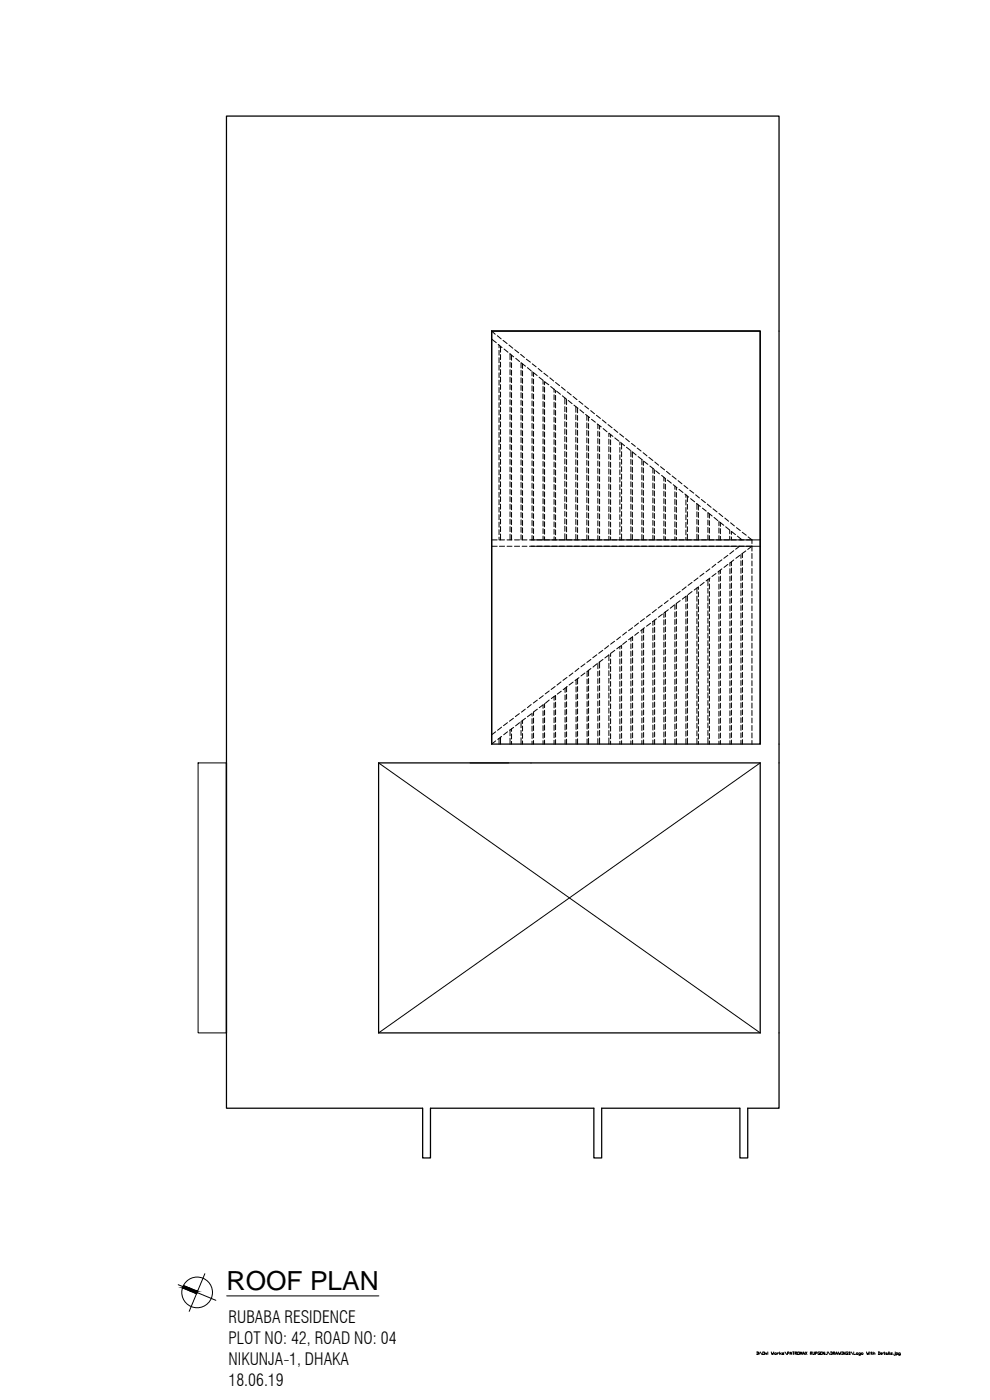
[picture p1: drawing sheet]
<svg xmlns="http://www.w3.org/2000/svg" width="297mm" height="420mm" viewBox="0 0 297 420" stroke-linecap="round" stroke-linejoin="round" font-family="sans-serif">
<defs><g id="words">
<text font-size="7.9" x="68" y="387.3">ROOF PLAN</text>
<g font-size="5.1">
<text x="68.6" y="396.9">RUBABA RESIDENCE</text>
<text x="68.6" y="403.3">PLOT NO: 42, ROAD NO: 04</text>
<text x="68.6" y="409.6">NIKUNJA-1, DHAKA</text>
<text x="68.6" y="415.8">18.06.19</text>
</g>
</g></defs>
<!-- layer: WALL -->
<path d="M147.5 99.4h80.6v123.9h-80.6zM67.9 229v-194.2h165.8v297.8h-9.4v14.9h-2.3v-14.9h-41.5v14.9h-2.3v-14.9h-49v14.9h-2.4v-14.9h-58.9v-22.6M113.6 229h114.5v81h-114.5zM147.5 223.3v-123.9h80.6v123.9M67.9 310v-81v81" fill="none" stroke="#000" stroke-width=".38"/>
<!-- layer: 0 -->
<g fill="none" stroke="#000" stroke-width=".3">
<path d="M59.4 229h8.5v81h-8.5zM141 229h11.7M227.1 405.7l.5 .2v.5l-.5 .1M227.2 405.7v.8M227.8 406v.1M227.8 406.3v.1M228.1 405.7l.5 .8M228.9 405.7h.5v.8h-.5zM229.6 406l.3 .5 .2-.5M230.4 405.7v.2M230.4 406v.5M231.4 405.7l.2 .8 .2-.4 .1 .4 .3-.8"/>
<path d="M232.4 406.1l.4-.1 .1 .4-.4 .1zM233.2 406v.5M233.7 406.1l-.3-.1-.2 .3M233.9 405.7v.8M234.2 406.3l.2 .2M234.4 406l-.5 .3M235.2 406l-.5 .1 .5 .3-.5 .1M235.5 405.7l.5 .8M236.3 406.1h.4l.1-.2-.5-.2v.8M237 406.5l.3-.8 .3 .8M237 406.3h.6M237.8 405.7h.5"/>
<path d="M238.1 405.7v.8M238.6 406.1h.4l.1-.2-.5-.2v.8M238.7 406.1l.4 .4M239.3 405.7h.5v.8h-.5zM240.1 406.5v-.8l.2 .6 .3-.6v.8M240.9 406.5l.2-.8 .3 .8M240.9 406.3h.5M241.6 405.7l.5 .8M242.1 405.7l-.5 .8M243.1 406.1h.4l.1-.2-.5-.2v.8M243.3 406.1l.3 .4M243.9 405.7l.1 .8 .4-.1v-.7"/>
<path d="M244.7 406.1h.3l.2-.2-.5-.2v.8M245.9 405.7l-.5 .2v.5l.5 .1-.1-.4M246.2 405.7h.5v.8h-.5zM247.5 405.7v.8l-.5-.8v.8M248.2 405.7v.7h-.5M248.5 405.7l.5 .8M249.2 405.7l.5 .2v.5l-.5 .1M249.4 405.7v.8M250 406.1h.4l.1-.2-.5-.2v.8M250.1 406.1l.4 .4M250.8 406.5l.2-.8 .3 .8M250.8 406.3h.5"/>
<path d="M251.5 405.7l.3 .8 .1-.4 .1 .4 .3-.8M252.5 405.7h.3M252.5 406.5h.3M252.7 405.7v.8M253.6 405.7v.8l-.6-.8v.8M254.4 405.7l-.6 .2v.5l.6 .1v-.4h-.2M255.1 405.9h-.5l.5 .5h-.5M255.4 405.7l.5 .8M256.2 405.7v.8h.5M256.9 406.1l.4-.1 .1 .4-.4 .1zM258.2 406.5l-.5-.1 .1-.4 .4 .1v.5h-.5M258.4 406.1l.4-.1 .2 .4-.4 .1z"/>
<path d="M260 405.7l.2 .8 .2-.4 .1 .4 .2-.8M261 405.7v.2M261 406v.5M261.2 406h.5M261.5 405.7v.7h.2M262 406.3l.4-.3 .1 .5M262 405.7v.8M263.5 405.7l.5 .2v.5l-.5 .1M263.7 405.7v.8M264.3 406.3h.4v-.3l-.4 .1 .1 .4h.3M265 406h.6M265.3 405.7v.7h.3"/>
<path d="M265.9 406l.3 .1-.1 .4-.3-.1zM266.2 406.4l.1 .1M266.6 405.7v.2M266.6 406v.5M266.8 405.7l.2 .8M267.7 406h-.4l-.1 .1 .5 .3-.5 .1M268 406.4v.1M268.6 406v.6h-.4M268.6 405.7v.2M268.9 406.1h.5l-.2 .4h-.3M268.9 406v.8M270.1 406.5l-.5-.1 .1-.4 .4 .1v.5h-.5"/>
</g>
<!-- layer: FLOOR CASE -->
<g fill="none" stroke="#000" stroke-width=".3">
<path d="M147.5 99.4l1.1 .9M147.5 101.8l1.4 1M149.2 100.8l1.2 .9M149.5 103.4l1.1 .9M149.7 103.5v.9M149.7 105.1v1.5M149.7 107.4v1.5M149.7 109.6v1.5M149.7 111.9v1.4M149.7 114.1v1.5M149.7 116.3v1.5M149.7 118.6v1.5"/>
<path d="M150.2 103.9v1.8M150.2 106.4v1.5M150.2 108.7v1.5M150.2 110.9v1.5M150.2 113.1v1.6M150.2 115.4v1.5M150.2 117.6v1.6M150.2 119.9v1.5M150.9 102.2l1.2 .9M151.3 104.8l1.1 .9M152.7 103.5l1.2 1M153 106.2l1.1 .9"/>
<path d="M153 106.2v1.7M153 108.7v1.5M153 110.9v1.5M153 113.2v1.5M153 115.4v1.5M153 117.6v1.6M153 119.9v1.5M153.5 106.6v1.5M153.5 108.9v1.4M153.5 111.1v1.5M153.5 113.4v1.5M153.5 115.6v1.5"/>
<path d="M153.5 117.8v1.6M154.4 104.9l1.2 1M154.7 107.5l1.2 1M156.2 106.3l1.2 1M156.3 108.8v1.6M156.3 111.1v1.5M156.3 113.4v1.5M156.3 115.6v1.5M156.3 117.8v1.6M156.5 108.9l1.2 1M156.8 109.2v1.4M156.8 111.3v1.5"/>
<path d="M156.8 113.6v1.4M156.8 115.8v1.5M156.8 118v1.5M157.9 107.8l1.2 .9M158.2 110.3l1.2 1M159.6 111.5v1.3M159.6 113.6v1.4M159.6 115.8v1.5M159.6 118.1v1.4M159.7 109.2l1.1 .9M160 111.7l1.2 1M160.1 111.9v1.1"/>
<path d="M160.1 113.8v1.4M160.1 116v1.5M160.1 118.3v1.4M161.5 110.6l1.1 .9M161.7 113.2l1.2 .9M162.9 114.2v1.1M162.9 116v1.5M162.9 118.3v1.4M163.2 112l1.2 .9M163.4 114.5v1M163.4 116.2v1.5M163.4 118.5v1.4"/>
<path d="M163.4 114.6l1.3 .9M165 113.4l1.1 .9M165.2 116l1.2 .9M166.2 116.8v.9M166.2 118.5v1.4M166.7 114.8l1.2 .9M166.7 117.1v.8M166.7 118.7v1.4M167 117.4l1.1 .9M168.5 116.2l1.1 .9M168.7 118.8l1.2 .9M169.5 119.4v1.9"/>
<path d="M170 119.8v1.7M170.2 117.6l1.2 .9M172 119l1.1 .9M149.7 120.8v1.5M149.7 123v1.6M149.7 125.3v1.5M149.7 127.6v1.5M149.7 129.8v1.5M149.7 132.1v1.4M149.7 134.3v1.5M149.7 136.5v1.5M149.7 138.8v1.5"/>
<path d="M150.2 122.2v1.4M150.2 124.4v1.5M150.2 126.6v1.5M150.2 128.9v1.4M150.2 131.1v1.5M150.2 133.3v1.6M150.2 135.6v1.5M150.2 137.8v1.6M153 122.2v1.4M153 124.4v1.5M153 126.7v1.4M153 128.9v1.4"/>
<path d="M153 131.1v1.5M153 133.4v1.5M153 135.6v1.5M153 137.8v1.6M153.5 120.1v1.5M153.5 122.3v1.5M153.5 124.6v1.5M153.5 126.9v1.4M153.5 129.1v1.4M153.5 131.3v1.5M153.5 133.6v1.4M153.5 135.8v1.5"/>
<path d="M153.5 138v1.6M156.3 120.1v1.5M156.3 122.3v1.6M156.3 124.6v1.5M156.3 126.9v1.4M156.3 129.1v1.5M156.3 131.3v1.5M156.3 133.6v1.4M156.3 135.8v1.5M156.3 138v1.6M156.8 120.3v1.5M156.8 122.5v1.6"/>
<path d="M156.8 124.8v1.5M156.8 127v1.5M156.8 129.3v1.5M156.8 131.5v1.5M156.8 133.8v1.4M156.8 136v1.5M156.8 138.2v1.5M159.6 120.3v1.5M159.6 122.5v1.6M159.6 124.8v1.5M159.6 127v1.5M159.6 129.3v1.5"/>
<path d="M159.6 131.6v1.4M159.6 133.8v1.4M159.6 136v1.5M159.6 138.3v1.4M160.1 120.5v1.5M160.1 122.7v1.5M160.1 125v1.5M160.1 127.2v1.5M160.1 129.5v1.5M160.1 131.7v1.5M160.1 134v1.4M160.1 136.2v1.5"/>
<path d="M160.1 138.5v1.4M162.9 120.5v1.5M162.9 122.7v1.5M162.9 125v1.5M162.9 127.2v1.6M162.9 129.5v1.5M162.9 131.7v1.5M162.9 134v1.5M162.9 136.2v1.5M162.9 138.5v1.4M163.4 120.7v1.5M163.4 122.9v1.5"/>
<path d="M163.4 125.2v1.5M163.4 127.4v1.5M163.4 129.6v1.6M163.4 131.9v1.5M163.4 134.2v1.5M163.4 136.4v1.5M163.4 138.7v1.4M166.2 120.7v1.5M166.2 123v1.4M166.2 125.2v1.5M166.2 127.4v1.5M166.2 129.7v1.5"/>
<path d="M166.2 131.9v1.5M166.2 134.2v1.5M166.2 136.4v1.5M166.2 138.7v1.4M166.7 120.9v1.5M166.7 123.2v1.4M166.7 125.4v1.5M166.7 127.6v1.5M166.7 129.9v1.5M166.7 132.1v1.5M166.7 134.3v1.6M166.7 136.6v1.5"/>
<path d="M166.7 138.9v1.4M169.5 122v1.5M169.5 124.2v1.6M169.5 126.5v1.5M169.5 128.8v1.5M169.5 131v1.5M169.5 133.3v1.4M169.5 135.5v1.5M169.5 137.7v1.5M169.5 140v1.5M170 122.2v1.5M170 124.4v1.6"/>
<path d="M170 126.7v1.5M170 128.9v1.6M170 131.2v1.5M170 133.5v1.4M170 135.7v1.5M170 137.9v1.5M170.5 120.2l1.1 .9M172.2 121.6l1.2 .9M172.8 122.1v1.6M172.8 124.5v1.5M172.8 126.7v1.5M172.8 128.9v1.6"/>
<path d="M172.8 131.2v1.5M172.8 133.5v1.4M172.8 135.7v1.5M172.8 138v1.4M173.3 122.5v1.4M173.3 124.7v1.5M173.3 126.9v1.5M173.3 129.1v1.6M173.3 131.4v1.5M173.3 133.6v1.5M173.3 135.9v1.5M173.3 138.2v1.4"/>
<path d="M173.7 120.4l1.2 .9M174 123l1.1 .9M175.5 121.8l1.1 .9M175.7 124.4l1.2 .9M176.1 124.7v1.5M176.1 126.9v1.5M176.1 129.1v1.6M176.1 131.4v1.5M176.1 133.6v1.6M176.1 135.9v1.5M176.1 138.2v1.4M176.6 125.1v1.2"/>
<path d="M176.6 127.1v1.5M176.6 129.3v1.6M176.6 131.6v1.5M176.6 133.8v1.6M176.6 136.1v1.5M176.6 138.3v1.5M177.2 123.2l1.2 1M177.5 125.8l1.1 .9M178.9 124.6l1.2 1M179.2 127.2l1.2 .9M179.4 127.4v1.2M179.4 129.4v1.5"/>
<path d="M179.4 131.6v1.5M179.4 133.8v1.6M179.4 136.1v1.5M179.4 138.3v1.5M179.9 127.7v1.1M179.9 129.6v1.4M179.9 131.8v1.5M179.9 134v1.6M179.9 136.3v1.5M179.9 138.5v1.5M180.7 126l1.2 1M181 128.6l1.1 1"/>
<path d="M182.4 127.4l1.2 1M182.7 131.8v1.5M182.7 134v1.6M182.7 136.3v1.5M182.7 138.5v1.6M183.2 130.4v.8M183.2 132v1.5M183.2 134.2v1.5M183.2 136.5v1.5M183.2 138.7v1.6M183.9 131l-1.1-1-.1 1M184.2 128.8l1.2 1"/>
<path d="M184.5 131.4l1.2 1M185.9 130.2l1.2 1M186 132.6v.9M186 134.3v1.4M186 136.5v1.5M186 138.7v1.6M186.2 132.8l1.2 1M186.5 133v1.8M186.5 135.6v1.5M186.5 137.8v1.5M187.7 131.6l1.1 1M188 134.2l1.2 1"/>
<path d="M189.3 135.3v1.8M189.3 137.8v1.5M189.5 133.1l1.1 .9M189.7 135.6l1.2 1M189.7 135.7v1.6M189.7 138v1.5M191.2 134.5l1.1 .9M191.5 137l1.2 1-.1 1.5M193 135.9l1.1 .9M193 138.3v1.4M193.2 138.5l1.2 .9M194.7 137.3l1.2 .9"/>
<path d="M195 139.9l1.2 .9M196.5 138.7l1.1 .9M149.7 141v1.5M149.7 143.2v1.6M149.7 145.5v1.5M149.7 147.7v1.6M149.7 150v1.5M149.7 152.3v1.4M149.7 154.5v1.5M149.7 156.7v1.5M149.7 159v1.4M150.2 140.1v1.5"/>
<path d="M150.2 142.3v1.5M150.2 144.6v1.5M150.2 146.8v1.5M150.2 149.1v1.4M150.2 151.3v1.5M150.2 153.5v1.5M150.2 155.8v1.5M150.2 158v1.6M153 140.1v1.5M153 142.3v1.5M153 144.6v1.5M153 146.9v1.4"/>
<path d="M153 149.1v1.4M153 151.3v1.5M153 153.6v1.4M153 155.8v1.5M153 158v1.6M153.5 140.3v1.5M153.5 142.5v1.5M153.5 144.8v1.5M153.5 147v1.5M153.5 149.3v1.4M153.5 151.5v1.5M153.5 153.8v1.4"/>
<path d="M153.5 156v1.5M153.5 158.2v1.5M156.3 140.3v1.5M156.3 142.5v1.6M156.3 144.8v1.5M156.3 147v1.5M156.3 149.3v1.5M156.3 151.5v1.5M156.3 153.8v1.4M156.3 156v1.5M156.3 158.2v1.5M156.8 140.5v1.5"/>
<path d="M156.8 142.7v1.6M156.8 144.9v1.6M156.8 147.2v1.5M156.8 149.5v1.5M156.8 151.7v1.5M156.8 154v1.4M156.8 156.2v1.5M156.8 158.4v1.5M159.6 140.5v1.5M159.6 142.7v1.6M159.6 145v1.5M159.6 147.2v1.5"/>
<path d="M159.6 149.5v1.5M159.6 151.7v1.5M159.6 154v1.4M159.6 156.2v1.5M159.6 158.5v1.4M160.1 140.7v1.5M160.1 142.9v1.5M160.1 145.2v1.5M160.1 147.4v1.5M160.1 149.6v1.6M160.1 151.9v1.5M160.1 154.2v1.4"/>
<path d="M160.1 156.4v1.5M160.1 158.7v1.4M162.9 140.7v1.5M162.9 142.9v1.5M162.9 145.2v1.5M162.9 147.4v1.5M162.9 149.6v1.6M162.9 151.9v1.5M162.9 154.2v1.5M162.9 156.4v1.5M162.9 158.7v1.4M163.4 140.9v1.5"/>
<path d="M163.4 143.1v1.5M163.4 145.4v1.5M163.4 147.6v1.5M163.4 149.8v1.6M163.4 152.1v1.5M163.4 154.3v1.6M163.4 156.6v1.5M163.4 158.9v1.4M166.2 140.9v1.5M166.2 143.2v1.4M166.2 145.4v1.5M166.2 147.6v1.5"/>
<path d="M166.2 149.9v1.5M166.2 152.1v1.5M166.2 154.3v1.6M166.2 156.6v1.5M166.2 158.9v1.4M166.7 141.1v1.5M166.7 143.4v1.4M166.7 145.6v1.4M166.7 147.8v1.5M166.7 150.1v1.5M166.7 152.3v1.5M166.7 154.5v1.6"/>
<path d="M166.7 156.8v1.5M166.7 159v1.5M169.5 142.2v1.5M169.5 144.4v1.6M169.5 146.7v1.5M169.5 148.9v1.6M169.5 151.2v1.5M169.5 153.5v1.4M169.5 155.7v1.5M169.5 157.9v1.5M170 140.2v1.4M170 142.4v1.5"/>
<path d="M170 144.6v1.6M170 146.9v1.5M170 149.1v1.6M170 151.4v1.5M170 153.6v1.5M170 155.9v1.5M170 158.1v1.5M172.8 140.2v1.4M172.8 142.4v1.5M172.8 144.7v1.5M172.8 146.9v1.5M172.8 149.1v1.6"/>
<path d="M172.8 151.4v1.5M172.8 153.6v1.5M172.8 155.9v1.5M172.8 158.2v1.4M173.3 140.4v1.4M173.3 142.6v1.5M173.3 144.9v1.4M173.3 147.1v1.5M173.3 149.3v1.6M173.3 151.6v1.5M173.3 153.8v1.5M173.3 156.1v1.5"/>
<path d="M173.3 158.3v1.5M176.1 140.4v1.5M176.1 142.6v1.5M176.1 144.9v1.4M176.1 147.1v1.5M176.1 149.3v1.6M176.1 151.6v1.5M176.1 153.8v1.6M176.1 156.1v1.5M176.1 158.3v1.5M176.6 140.6v1.5M176.6 142.8v1.5"/>
<path d="M176.6 145.1v1.4M176.6 147.3v1.5M176.6 149.5v1.5M176.6 151.8v1.5M176.6 154v1.6M176.6 156.3v1.5M176.6 158.5v1.5M179.4 140.6v1.5M179.4 142.9v1.4M179.4 145.1v1.4M179.4 147.3v1.5M179.4 149.6v1.4"/>
<path d="M179.4 151.8v1.5M179.4 154v1.6M179.4 156.3v1.5M179.4 158.5v1.5M179.9 140.8v1.5M179.9 143v1.5M179.9 145.3v1.4M179.9 147.5v1.5M179.9 149.8v1.4M179.9 152v1.5M179.9 154.2v1.5M179.9 156.5v1.5"/>
<path d="M179.9 158.7v1.5M182.7 140.8v1.5M182.7 143v1.5M182.7 145.3v1.5M182.7 147.5v1.5M182.7 149.8v1.4M182.7 152v1.5M182.7 154.2v1.5M182.7 156.5v1.5M182.7 158.7v1.6M183.2 140.9v1.6M183.2 143.2v1.5"/>
<path d="M183.2 145.5v1.5M183.2 147.7v1.5M183.2 150v1.4M183.2 152.2v1.5M183.2 154.4v1.5M183.2 156.7v1.5M183.2 158.9v1.5M186 141v1.5M186 143.2v1.5M186 145.5v1.5M186 147.7v1.5M186 150v1.4"/>
<path d="M186 152.2v1.5M186 154.5v1.4M186 156.7v1.5M186 158.9v1.5M186.5 140.1v1.4M186.5 142.3v1.5M186.5 144.6v1.4M186.5 146.8v1.5M186.5 149v1.5M186.5 151.3v1.5M186.5 153.5v1.5M186.5 155.7v1.6"/>
<path d="M186.5 158v1.5M189.3 140.1v1.5M189.3 142.3v1.5M189.3 144.6v1.4M189.3 146.8v1.5M189.3 149v1.5M189.3 151.3v1.5M189.3 153.5v1.5M189.3 155.7v1.6M189.3 158v1.5M189.7 140.3v1.5M189.7 142.5v1.5"/>
<path d="M189.7 144.8v1.4M189.7 147v1.5M189.7 149.2v1.5M189.7 151.5v1.5M189.7 153.7v1.5M189.7 155.9v1.6M189.7 158.2v1.5M192.6 140.3v1.5M192.6 142.5v1.5M192.6 144.8v1.4M192.6 147v1.5M192.6 149.3v1.4"/>
<path d="M192.6 151.5v1.5M192.6 153.7v1.5M192.6 156v1.5M192.6 158.2v1.5M193 140.4v1.6M193 142.7v1.5M193 144.9v1.5M193 147.2v1.5M193 149.5v1.4M193 151.7v1.4M193 153.9v1.5M193 156.2v1.4"/>
<path d="M193 158.4v1.5M195.9 140.6v1.4M195.9 142.7v1.5M195.9 144.9v1.6M195.9 147.2v1.5M195.9 149.5v1.4M195.9 151.7v1.5M195.9 153.9v1.5M195.9 156.2v1.4M195.9 158.4v1.5M196.3 140.9v1.3M196.3 142.9v1.5"/>
<path d="M196.3 145.1v1.6M196.3 147.4v1.5M196.3 149.6v1.5M196.3 151.9v1.5M196.3 154.1v1.5M196.3 156.4v1.4M196.3 158.6v1.5M196.7 141.3l1.2 .9M198.2 140.1l1.2 .9M198.5 142.7l1.1 .9v1M199.2 143.2v1.2M199.2 145.1v1.6"/>
<path d="M199.2 147.4v1.5M199.2 149.6v1.5M199.2 151.9v1.5M199.2 154.2v1.4M199.2 156.4v1.4M199.2 158.6v1.5M199.6 145.3v1.6M199.6 147.6v1.5M199.6 149.8v1.5M199.6 152.1v1.5M199.6 154.3v1.5M199.6 156.6v1.4"/>
<path d="M199.6 158.8v1.5M200 141.5l1.1 .9M200.2 144.1l1.2 .9M201.7 142.9l1.2 .9M202 145.5l1.1 .9M202.5 145.9v1M202.5 147.6v1.5M202.5 149.8v1.6M202.5 152.1v1.5M202.5 154.3v1.5M202.5 156.6v1.5M202.5 158.8v1.5"/>
<path d="M202.9 146.3v.7M202.9 147.8v1.5M202.9 150v1.6M202.9 152.3v1.5M202.9 154.5v1.5M202.9 156.8v1.5M202.9 159v1.5M203.5 144.3l1.1 .9M203.7 146.9l1.2 .9M205.2 145.7l1.2 .9M205.5 148.3l1.1 .9M205.8 148.5v.8"/>
<path d="M205.8 150v1.6M205.8 152.3v1.5M205.8 154.5v1.5M205.8 156.8v1.5M205.8 159v1.5M206.2 148.9v1.7M206.2 151.4v1.4M206.2 153.6v1.5M206.2 155.9v1.4M206.2 158.1v1.5M206.9 147.1l1.3 .9M207.2 149.6l1.2 1"/>
<path d="M208.7 148.5l1.2 1M209 151.1l1.1 .9M209.1 151.2v1.7M209.1 153.6v1.5M209.1 155.9v1.4M209.1 158.1v1.5M209.6 151.6v1.5M209.6 153.8v1.5M209.6 156.1v1.4M209.6 158.3v1.5M210.4 149.9l1.2 1M210.8 152.5l1.1 .9"/>
<path d="M212.2 151.3l1.2 1M212.4 153.8v1.5M212.4 156.1v1.4M212.4 158.3v1.5M212.5 153.9l1.2 1M212.9 154.2v1.3M212.9 156.3v1.4M212.9 158.5v1.5M213.9 152.7l1.2 .9M214.2 155.3l1.2 1M215.7 154.1l1.2 .9M215.7 156.4v1.4"/>
<path d="M215.7 158.5v1.5M216 156.7l1.2 .9M216.2 156.8v1.2M216.2 158.7v1.5M217.5 155.5l1.1 .9M217.7 158.1l1.2 .9M218.9 159.1v1.1M219.2 156.9l1.1 .9M221 158.3l1.1 .9M222.7 159.7l1.2 .9M147.5 163.9h1.7M147.5 162h1.7"/>
<path d="M149.7 161.2v.8M149.9 163.9h1.5M149.9 162h1.5M150.2 160.3v1.7M152.1 163.9h1.5M152.1 162h1.5M153 160.3v1.7M153.5 160.5v1.5M154.4 163.9h1.5M154.4 162h1.5M156.3 160.5v1.5M156.7 163.9h1.4"/>
<path d="M156.7 162h1.4M156.8 160.7v1.3M158.9 163.9h69.2M158.9 162h69.2M159.6 160.7v1.3M160.1 160.9v1.1M162.9 160.9v1.1M163.4 161.1v.9M166.2 161.1v.9M166.7 161.3v.7M169.5 160.2v1.8M170 160.4v1.6"/>
<path d="M172.8 160.4v1.6M173.3 160.6v1.4M176.1 160.6v1.4M176.6 160.8v1.2M179.4 160.8v1.2M179.9 161v1M182.7 161v1M183.2 161.1v.9M186 161.2v.8M186.5 160.3v1.7M189.3 160.3v1.7M189.7 160.4v1.6"/>
<path d="M192.6 160.4v1.6M193 160.6v1.4M195.9 160.6v1.4M196.3 160.8v1.2M199.2 160.9v1.1M199.6 161.1v.9M202.2 178.9l-1.1 .8M202.5 161.1v.9M202.9 161.3v.7M204.1 177.5l-1.2 .9M205.8 161.3v.7M205.8 179v1.6"/>
<path d="M205.9 178.9l-1.2 .9M205.9 176.1l-1.2 1M206.2 160.3v1.7M206.2 178.6v1.8M207.6 177.5l-1.1 .9M207.6 174.8l-1.2 .9M209.1 160.3v1.7M209.1 176.4v1.8M209.1 178.9v1.5M209.4 173.5l-1.2 .8M209.5 176.2l-1.2 .9M209.6 160.5v1.5"/>
<path d="M209.6 176.1v.8M209.6 177.7v1.4M209.6 179.9v1.5M211.2 172.1l-1.2 .9M211.3 174.8l-1.2 .9M212.4 160.6v1.4M212.4 174v1.8M212.4 176.6v1.4M212.4 178.8v1.5M212.9 160.8v1.2M212.9 173.6v.9M212.9 175.2v1.6"/>
<path d="M212.9 177.5v1.5M212.9 179.7v1.6M213 170.7l-1.2 .9M213 173.5l-1.2 .8M214.8 169.3l-1.2 1M214.8 172.1l-1.2 .9M215.7 160.8v1.2M215.7 171.4v.9M215.7 173.1v1.4M215.7 175.3v1.5M215.7 177.5v1.5M215.7 179.8v1.5"/>
<path d="M216.2 161v1M216.2 171.1v1M216.2 172.9v1.4M216.2 175.1v1.5M216.2 177.4v1.5M216.2 179.6v1.5M216.6 170.7l-1.2 1M216.6 168l-1.2 .9M218.4 169.4l-1.2 .9M218.4 166.7l-1.2 .9M218.9 161v1M219 170.7v1.5"/>
<path d="M219 173v1.4M219 175.2v1.5M219 177.4v1.5M219 179.7v1.4M219.5 160.4v-.9l1.2 .9M219.5 161.1v.9M219.5 168.6v1.2M219.5 170.5v1.5M219.5 172.8v1.4M219.5 175v1.5M219.5 177.2v1.5M219.5 179.5v1.5"/>
<path d="M220.2 168.1l-1.2 .9v.9M220.2 165.3l-1.3 .9M221.2 160.9l1.4 1.1M221.9 163.9l-1.2 .9M222 166.7l-1.2 .9M222.3 161.8v.2M222.3 166.4v1.2M222.3 168.3v1.5M222.3 170.5v1.6M222.3 172.8v1.5M222.3 175v1.5M222.3 177.3v1.5"/>
<path d="M222.3 179.6v1.4M222.8 166.1v1.3M222.8 168.1v1.6M222.8 170.3v1.6M222.8 172.6v1.5M222.8 174.9v1.5M222.8 177.1v1.5M222.8 179.4v1.4M223.8 165.3l-1.2 .9M224.5 161.1l1.1 .9v1.1M225.6 163.9v1.5M225.6 166.1v1.5"/>
<path d="M225.6 168.4v1.4M225.6 170.6v1.5M225.6 172.8v1.5M225.6 175.1v1.5M225.6 177.3v1.6M225.6 179.6v1.5M225.6 163.9l-1.3 1M175.5 199.2l-1.2 .9M177.3 197.9l-1.2 .9M179.1 199.2l-1.2 1M179.1 196.5l-1.2 .9M179.4 199.1v1.6"/>
<path d="M179.9 198.7v1.8M180.8 195.2l-1.2 .9M180.9 197.9l-1.2 .9M182.6 193.8l-1.2 .9M182.7 196.5v1.8M182.7 199.1v1.5M182.7 196.6l-1.2 .9M183.2 196.1v.9M183.2 197.8v1.4M184.4 192.4l-1.2 .9M184.5 195.2l-1.2 .9M186 194v.8"/>
<path d="M186 195.6v1.5M186 197.8v1.5M186.2 191.1l-1.2 .9M186.2 193.8l-1.2 .9M186.5 193.7v.9M186.5 195.4v1.5M186.5 197.7v1.4M186.5 199.9v1.4M188 189.7l-1.2 .9M188 192.4l-1.2 1M188.6 192l1.2-.9v1.2M189.3 191.5v.9"/>
<path d="M189.3 193.2v1.5M189.3 195.4v1.6M189.3 197.7v1.5M189.3 199.9v1.5M189.8 193v1.5M189.8 195.2v1.6M189.8 197.5v1.5M189.8 199.7v1.5M189.8 188.4l-1.2 .9M191.6 189.8l-1.2 .9M191.6 187l-1.2 .9M192.6 189v1"/>
<path d="M192.6 190.8v1.5M192.6 193.1v1.4M192.6 195.3v1.5M192.6 197.5v1.6M192.6 199.8v1.5M193.1 188.6v1.3M193.1 190.6v1.5M193.1 192.9v1.5M193.1 195.1v1.5M193.1 197.3v1.6M193.1 199.6v1.5M193.4 188.4l-1.2 .9"/>
<path d="M193.4 185.7l-1.2 .8M195.1 184.3l-1.2 .9M195.2 187l-1.2 .9M195.9 186.5v1.2M195.9 188.4v1.5M195.9 190.7v1.5M195.9 192.9v1.5M195.9 195.2v1.4M195.9 197.4v1.5M195.9 199.6v1.5M196.4 186.1v1.4M196.4 188.3v1.5"/>
<path d="M196.4 190.5v1.5M196.4 192.8v1.4M196.4 195v1.5M196.4 197.2v1.5M196.4 199.5v1.5M196.9 182.9l-1.2 1M197 185.7l-1.2 .9M198.7 181.6l-1.2 .9M198.8 184.3l-1.3 .9M199.2 184v1.3M199.2 186v1.6M199.2 188.3v1.5"/>
<path d="M199.2 190.5v1.6M199.2 192.8v1.5M199.2 195.1v1.4M199.2 197.3v1.5M199.2 199.5v1.5M199.6 183.6v1.5M199.6 185.9v1.5M199.6 188.1v1.5M199.6 190.4v1.5M199.6 192.6v1.5M199.6 194.9v1.4M199.6 197.1v1.5"/>
<path d="M199.6 199.4v1.4M200.5 180.3l-1.2 .8M200.5 183l-1.2 .9M202.3 181.6l-1.2 .9M202.5 181.5v1.4M202.5 183.7v1.5M202.5 185.9v1.5M202.5 188.2v1.5M202.5 190.4v1.5M202.5 192.6v1.6M202.5 194.9v1.5M202.5 197.1v1.6"/>
<path d="M202.5 199.4v1.5M202.9 181.1v1.6M202.9 183.5v1.5M202.9 185.8v1.4M202.9 188v1.5M202.9 190.2v1.5M202.9 192.5v1.5M202.9 194.7v1.5M202.9 197v1.5M202.9 199.2v1.5M204.1 180.3l-1.2 .8M205.8 181.3v1.5"/>
<path d="M205.8 183.6v1.4M205.8 185.8v1.5M205.8 188.1v1.4M205.8 190.3v1.4M205.8 192.5v1.5M205.8 194.8v1.5M205.8 197v1.5M205.8 199.2v1.6M206.2 181.1v1.5M206.2 183.4v1.5M206.2 185.6v1.5M206.2 187.9v1.4"/>
<path d="M206.2 190.1v1.5M206.2 192.3v1.5M206.2 194.6v1.5M206.2 196.8v1.6M206.2 199.1v1.5M209.1 181.2v1.5M209.1 183.4v1.5M209.1 185.7v1.5M209.1 187.9v1.5M209.1 190.2v1.4M209.1 192.4v1.5M209.1 194.7v1.4"/>
<path d="M209.1 196.9v1.5M209.1 199.1v1.5M209.6 182.1v1.5M209.6 184.4v1.4M209.6 186.6v1.5M209.6 188.8v1.6M209.6 191.1v1.5M209.6 193.3v1.6M209.6 195.6v1.5M209.6 197.8v1.5M212.4 181v1.5M212.4 183.3v1.5"/>
<path d="M212.4 185.5v1.5M212.4 187.7v1.6M212.4 190v1.5M212.4 192.3v1.5M212.4 194.5v1.5M212.4 196.8v1.4M212.4 199v1.5M212.9 182v1.5M212.9 184.3v1.4M212.9 186.5v1.5M212.9 188.7v1.5M212.9 191v1.4"/>
<path d="M212.9 193.2v1.5M212.9 195.4v1.6M212.9 197.7v1.5M212.9 199.9v1.6M215.7 182v1.6M215.7 184.3v1.5M215.7 186.5v1.5M215.7 188.8v1.5M215.7 191v1.5M215.7 193.3v1.4M215.7 195.5v1.5M215.7 197.7v1.5"/>
<path d="M216.2 181.8v1.6M216.2 184.1v1.5M216.2 186.4v1.4M216.2 188.6v1.5M216.2 190.9v1.4M216.2 193.1v1.4M216.2 195.3v1.5M216.2 197.6v1.5M216.2 199.8v1.5M219 181.9v1.5M219 184.1v1.6M219 186.4v1.5"/>
<path d="M219 188.6v1.6M219 190.9v1.5M219 193.1v1.5M219 195.4v1.5M219 197.6v1.5M219 199.9v1.4M219.5 181.7v1.5M219.5 183.9v1.6M219.5 186.2v1.5M219.5 188.4v1.6M219.5 190.7v1.5M219.5 193v1.4"/>
<path d="M219.5 195.2v1.5M219.5 197.4v1.5M219.5 199.7v1.4M222.3 181.8v1.4M222.3 184v1.5M222.3 186.3v1.4M222.3 188.5v1.5M222.3 190.7v1.6M222.3 193v1.5M222.3 195.2v1.5M222.3 197.5v1.5M222.3 199.7v1.5"/>
<path d="M222.8 181.6v1.5M222.8 183.8v1.5M222.8 186.1v1.5M222.8 188.3v1.5M222.8 190.5v1.6M222.8 192.8v1.5M222.8 195.1v1.5M222.8 197.3v1.5M222.8 199.6v1.4M225.6 181.8v1.5M225.6 184.1v1.5M225.6 186.3v1.5"/>
<path d="M225.6 188.6v1.4M225.6 190.8v1.5M225.6 193v1.5M225.6 195.3v1.5M225.6 197.5v1.6M225.6 199.7v1.6M148.7 219.6l-1.2 .9M150.5 218.2l-1.2 1M152.3 219.6l-1.2 .9M152.3 216.9l-1.2 .9M153 219.1v1.7M153.5 218.7v.8"/>
<path d="M154.1 215.6l-1.3 .9M154.1 218.3l-1.2 .9M155.8 214.2l-1.2 .9M155.9 216.9l-1.2 .9M156.3 216.6v1.8M156.3 219.2v1.5M156.8 216.2v.9M156.8 217.9v1.5M157.6 212.8l-1.1 .9M157.7 215.6l-1.2 .9M159.4 211.4l-1.2 1M159.4 214.2l-1.2 .9"/>
<path d="M159.6 214v.9M159.6 215.7v1.5M159.6 217.9v1.5M160.1 213.7v1M160.1 215.5v1.5M160.1 217.8v1.4M161.2 212.8l-1.2 .9M161.2 210.1l-1.2 .9M162.9 211.6v1M162.9 213.3v1.5M162.9 215.6v1.4M162.9 217.8v1.5"/>
<path d="M163 211.5l-1.2 .9M163 208.8l-1.2 .9M163.4 211.2v1.2M163.4 213.1v1.5M163.4 215.4v1.5M163.4 217.6v1.5M163.4 219.9v1.4M164.8 210.1l-1.2 1M164.8 207.4l-1.2 .9M166.2 209v1.2M166.2 210.9v1.5M166.2 213.2v1.5"/>
<path d="M166.2 215.4v1.5M166.2 217.7v1.5M166.2 219.9v1.5M166.6 206l-1.2 .9M166.6 208.8l-1.2 .9M166.7 208.7v1.3M166.7 210.7v1.6M166.7 213v1.5M166.7 215.2v1.6M166.7 217.5v1.5M166.7 219.8v1.4M168.3 204.6l-1.2 1"/>
<path d="M168.4 207.4l-1.2 .9M169.5 206.5v1.3M169.5 208.6v1.4M169.5 210.8v1.5M169.5 213v1.5M169.5 215.3v1.5M169.5 217.5v1.6M169.5 219.8v1.5M170 206.2v1.4M170 208.4v1.4M170 210.6v1.5M170 212.9v1.5"/>
<path d="M170 215.1v1.5M170 217.3v1.6M170 219.6v1.5M170.1 203.3l-1.2 .9M170.2 206l-1.2 1M171.9 202l-1.1 .9M172 204.7l-1.2 .9M172.8 204.1v1.4M172.8 206.2v1.5M172.8 208.4v1.5M172.8 210.7v1.5M172.8 212.9v1.5"/>
<path d="M172.8 215.2v1.4M172.8 217.4v1.5M172.8 219.6v1.5M173.3 203.7v1.6M173.3 206v1.5M173.3 208.3v1.4M173.3 210.5v1.5M173.3 212.8v1.4M173.3 215v1.5M173.3 217.2v1.5M173.3 219.5v1.5M173.7 200.6l-1.2 .9"/>
<path d="M173.7 203.4l-1.2 .9M175.5 202l-1.2 .9M176.1 203.8v1.5M176.1 206v1.6M176.1 208.3v1.5M176.1 210.5v1.6M176.1 212.8v1.5M176.1 215.1v1.4M176.1 217.3v1.5M176.1 219.5v1.5M176.6 201.1v1.8M176.6 203.6v1.5"/>
<path d="M176.6 205.8v1.6M176.6 208.1v1.5M176.6 210.4v1.5M176.6 212.6v1.5M176.6 214.9v1.4M176.6 217.1v1.5M176.6 219.3v1.5M177.3 200.6l-1.2 .9v1.6M179.4 201.5v1.4M179.4 203.7v1.4M179.4 205.9v1.5M179.4 208.2v1.5"/>
<path d="M179.4 210.4v1.5M179.4 212.6v1.6M179.4 214.9v1.5M179.4 217.1v1.5M179.4 219.4v1.5M179.9 201.3v1.4M179.9 203.5v1.5M179.9 205.7v1.5M179.9 208v1.5M179.9 210.2v1.6M179.9 212.4v1.6M179.9 214.7v1.5"/>
<path d="M179.9 217v1.5M179.9 219.2v1.5M182.7 201.3v1.5M182.7 203.6v1.4M182.7 205.8v1.5M182.7 208v1.5M182.7 210.3v1.5M182.7 212.5v1.5M182.7 214.7v1.6M182.7 217v1.5M182.7 219.2v1.6M183.2 200v1.5"/>
<path d="M183.2 202.2v1.6M183.2 204.5v1.5M183.2 206.7v1.6M183.2 209v1.5M183.2 211.2v1.5M183.2 213.5v1.5M183.2 215.7v1.5M183.2 218v1.4M186 200.1v1.4M186 202.3v1.5M186 204.5v1.5M186 206.8v1.5"/>
<path d="M186 209v1.5M186 211.2v1.6M186 213.5v1.5M186 215.8v1.5M186 218v1.5M186.5 202.1v1.5M186.5 204.4v1.4M186.5 206.6v1.5M186.5 208.8v1.6M186.5 211.1v1.5M186.5 213.3v1.5M186.5 215.6v1.5"/>
<path d="M186.5 217.8v1.5M189.3 202.2v1.5M189.3 204.4v1.5M189.3 206.7v1.4M189.3 208.9v1.5M189.3 211.1v1.5M189.3 213.4v1.5M189.3 215.6v1.5M189.3 217.8v1.6M189.8 202v1.5M189.8 204.2v1.5M189.8 206.5v1.4"/>
<path d="M189.8 208.7v1.5M189.8 211v1.4M189.8 213.2v1.5M189.8 215.4v1.6M189.8 217.7v1.5M189.8 219.9v1.5M192.6 202v1.5M192.6 204.3v1.5M192.6 206.5v1.5M192.6 208.8v1.4M192.6 211v1.5M192.6 213.3v1.4"/>
<path d="M192.6 215.5v1.5M192.6 217.7v1.5M193.1 201.8v1.6M193.1 204.1v1.5M193.1 206.4v1.4M193.1 208.6v1.5M193.1 210.8v1.5M193.1 213.1v1.4M193.1 215.3v1.5M193.1 217.5v1.6M193.1 219.8v1.5M195.9 201.9v1.5"/>
<path d="M195.9 204.1v1.6M195.9 206.4v1.5M195.9 208.6v1.5M195.9 210.9v1.5M195.9 213.1v1.5M195.9 215.4v1.4M195.9 217.6v1.5M195.9 219.9v1.4M196.4 201.7v1.5M196.4 203.9v1.6M196.4 206.2v1.5M196.4 208.4v1.6"/>
<path d="M196.4 210.7v1.5M196.4 213v1.4M196.4 215.2v1.5M196.4 217.4v1.5M196.4 219.7v1.4M199.2 201.8v1.4M199.2 204v1.5M199.2 206.2v1.6M199.2 208.5v1.5M199.2 210.7v1.6M199.2 213v1.5M199.2 215.2v1.5"/>
<path d="M199.2 217.5v1.5M199.2 219.7v1.5M199.6 201.6v1.5M199.6 203.8v1.5M199.6 206.1v1.5M199.6 208.3v1.5M199.6 210.5v1.6M199.6 212.8v1.5M199.6 215.1v1.5M199.6 217.3v1.5M199.6 219.6v1.4M202.5 201.7v1.4"/>
<path d="M202.5 203.9v1.5M202.5 206.1v1.5M202.5 208.4v1.4M202.5 210.6v1.5M202.5 212.8v1.6M202.5 215.1v1.5M202.5 217.3v1.6M202.5 219.6v1.5M202.9 201.5v1.4M202.9 203.7v1.5M202.9 206v1.4M202.9 208.2v1.5"/>
<path d="M202.9 210.4v1.5M202.9 212.7v1.5M202.9 214.9v1.5M202.9 217.1v1.6M202.9 219.4v1.5M205.8 201.5v1.5M205.8 203.8v1.5M205.8 206v1.5M205.8 208.3v1.4M205.8 210.5v1.5M205.8 212.7v1.5M205.8 215v1.5"/>
<path d="M205.8 217.2v1.5M205.8 219.4v1.6M206.2 201.3v1.5M206.2 203.6v1.5M206.2 205.8v1.5M206.2 208.1v1.4M206.2 210.3v1.5M206.2 212.5v1.5M206.2 214.8v1.5M206.2 217v1.5M206.2 219.2v1.6M209.1 201.4v1.5"/>
<path d="M209.1 203.6v1.5M209.1 205.8v1.6M209.1 208.1v1.5M209.1 210.4v1.4M209.1 212.6v1.5M209.1 214.9v1.4M209.1 217.1v1.4M209.1 219.3v1.5M209.6 200.1v1.5M209.6 202.3v1.5M209.6 204.6v1.4M209.6 206.8v1.5"/>
<path d="M209.6 209v1.5M209.6 211.3v1.5M209.6 213.5v1.6M209.6 215.8v1.5M209.6 218v1.5M212.4 201.2v1.5M212.4 203.5v1.5M212.4 205.7v1.5M212.4 207.9v1.6M212.4 210.2v1.5M212.4 212.4v1.6M212.4 214.7v1.5"/>
<path d="M212.4 217v1.4M212.4 219.2v1.5M212.9 202.2v1.5M212.9 204.4v1.5M212.9 206.7v1.5M212.9 208.9v1.5M212.9 211.2v1.4M212.9 213.4v1.5M212.9 215.6v1.5M212.9 217.9v1.5M215.7 200v1.5M215.7 202.2v1.6"/>
<path d="M215.7 204.4v1.6M215.7 206.7v1.5M215.7 209v1.5M215.7 211.2v1.5M215.7 213.5v1.4M215.7 215.7v1.5M215.7 217.9v1.5M216.2 202v1.6M216.2 204.3v1.5M216.2 206.5v1.5M216.2 208.8v1.5M216.2 211.1v1.4"/>
<path d="M216.2 213.3v1.4M216.2 215.5v1.5M216.2 217.8v1.4M219 202.1v1.5M219 204.3v1.5M219 206.6v1.5M219 208.8v1.6M219 211.1v1.5M219 213.3v1.5M219 215.6v1.5M219 217.8v1.5M219.5 201.9v1.5"/>
<path d="M219.5 204.2v1.5M219.5 206.4v1.5M219.5 208.6v1.6M219.5 210.9v1.5M219.5 213.1v1.5M219.5 215.4v1.5M219.5 217.7v1.4M219.5 219.9v1.4M222.3 202v1.4M222.3 204.2v1.5M222.3 206.5v1.4M222.3 208.7v1.5"/>
<path d="M222.3 210.9v1.5M222.3 213.2v1.5M222.3 215.4v1.5M222.3 217.7v1.5M222.3 219.9v1.5M222.8 201.8v1.5M222.8 204v1.5M222.8 206.3v1.5M222.8 208.5v1.5M222.8 210.7v1.6M222.8 213v1.5M222.8 215.2v1.6"/>
<path d="M222.8 217.5v1.5M222.8 219.8v1.4M225.6 202v1.5M225.6 204.3v1.5M225.6 206.5v1.5M225.6 208.8v1.4M225.6 211v1.5M225.6 213.2v1.5M225.6 215.5v1.5M225.6 217.7v1.5M225.6 219.9v1.6M113.6 229l114.5 81"/>
<path d="M148.7 222.4l-1.2 .9M149.7 221.6v1.7M150.2 221.2v2.1M150.5 221l-1.1 .9M153 221.5v1.8M153.5 220.3v1.5M153.5 222.5v.8M156.3 221.4v1.9M156.8 220.1v1.5M156.8 222.4v.9M159.6 220.2v1.5M159.6 222.4v.9"/>
<path d="M160.1 220v1.5M160.1 222.2v1.1M162.9 220.1v1.4M162.9 222.3v1M163.4 222.1v1.2M166.2 222.2v1.1M166.7 222v1.3M169.5 222v1.3M170 221.8v1.5M172.8 221.9v1.4M173.3 221.7v1.6M176.1 221.8v1.5"/>
<path d="M176.6 221.6v1.7M179.4 221.7v1.6M179.9 221.5v1.8M182.7 221.5v1.8M183.2 220.2v1.5M183.2 222.4v.9M186 220.3v1.4M186 222.5v.8M186.5 220.1v1.4M186.5 222.3v1M189.3 220.1v1.5M189.3 222.4v.9"/>
<path d="M189.8 222.2v1.1M192.6 220v1.5M192.6 222.2v1.1M193.1 222v1.3M195.9 222.1v1.2M196.4 221.9v1.4M199.2 222v1.3M199.6 221.8v1.5M202.5 221.8v1.5M202.9 221.7v1.6M205.8 221.7v1.6M206.2 221.5v1.8"/>
<path d="M209.1 221.6v1.7M209.6 220.3v1.5M209.6 222.5v.8M212.4 221.4v1.9M212.9 220.1v1.6M212.9 222.4v.9M215.7 220.2v1.5M215.7 222.4v.9M216.2 220v1.5M216.2 222.2v1.1M219 220.1v1.4M219 222.3v1"/>
<path d="M219.5 222.1v1.2M222.3 222.2v1.1M222.8 222v1.3M225.6 222.2v1.1M228.1 229l-114.5 81"/>
</g>
<!-- layer: TEXT -->
<g fill="none" stroke="#000" stroke-width=".3">
<path d="M53.5 385.6l11.3 4.6M55.1 385.8l4.1 1.7-.2 .8-4.3-1.8zM61.5 382.2l-4.7 11.4M68 388.9h45.7"/>
<circle cx="59.1" cy="387.9" r="4.6"/>
</g>
<g fill="#000" stroke="#000" stroke-width=".3">
<path d="M54.7 386.5h2l2.5 1zM55.1 385.8l1.6 .7h-2z"/>
<path d="M54.7 386.5l2.6 1h1.9zM57.3 387.5h1.9l-.2 .8z"/>
</g>
<use href="#words"/>
</svg>
